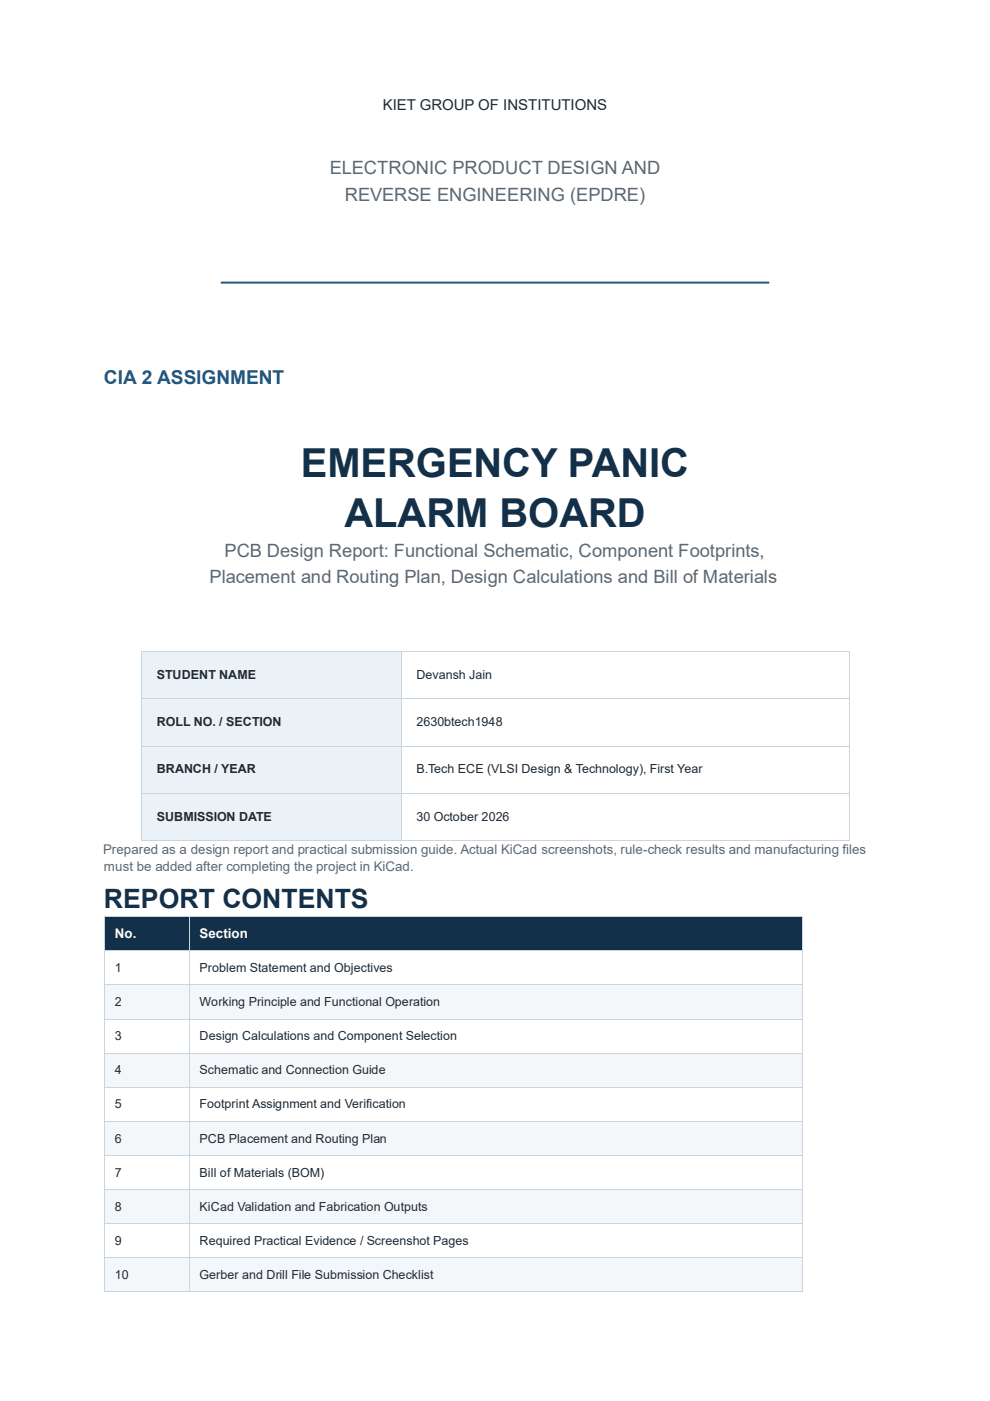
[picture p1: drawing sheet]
<svg xmlns="http://www.w3.org/2000/svg" width="210mm" height="297mm" viewBox="0 0 210 297" stroke-linecap="round" stroke-linejoin="round" font-family="sans-serif">
<defs><g id="words">
<g font-size="8.5" fill="#12304a">
<text x="63.8" y="101.1">EMERGENCY PANIC</text>
<text x="73.1" y="111.7">ALARM BOARD</text>
</g>
<text font-size="5.6" fill="#12304a" x="22.1" y="192.6">REPORT CONTENTS</text>
<text font-size="4.1" fill="#1f5a85" x="22.1" y="81.5">CIA 2 ASSIGNMENT</text>
<g font-size="3.9" fill="#5b6873">
<text x="70" y="36.9">ELECTRONIC PRODUCT DESIGN AND</text>
<text x="73.1" y="42.6">REVERSE ENGINEERING (EPDRE)</text>
<text x="47.6" y="118">PCB Design Report: Functional Schematic, Component Footprints,</text>
<text x="44.5" y="123.7">Placement and Routing Plan, Design Calculations and Bill of Materials</text>
</g>
<text font-size="3.2" fill="#202a33" x="81.2" y="23.3">KIET GROUP OF INSTITUTIONS</text>
<g font-size="2.8" fill="#5b6873">
<text x="21.9" y="181">Prepared as a design report and practical submission guide. Actual KiCad screenshots, rule-check results and manufacturing files</text>
<text x="22.1" y="184.6">must be added after completing the project in KiCad.</text>
</g>
<g font-size="2.8" fill="#fff">
<text x="24.4" y="198.9">No.</text>
<text x="42.4" y="198.9">Section</text>
</g>
<g font-size="2.6" fill="#202a33">
<text x="33.3" y="143.9">STUDENT NAME</text>
<text x="88.3" y="143.9">Devansh Jain</text>
<text x="33.3" y="153.9">ROLL NO. / SECTION</text>
<text x="88.3" y="153.9">2630btech1948</text>
<text x="33.3" y="164">BRANCH / YEAR</text>
<text x="88.3" y="164">B.Tech ECE (VLSI Design &amp; Technology), First Year</text>
<text x="33.3" y="174.1">SUBMISSION DATE</text>
<text x="88.3" y="174.1">30 October 2026</text>
<text x="24.4" y="206.1">1</text>
<text x="42.4" y="206.1">Problem Statement and Objectives</text>
<text x="24.4" y="213.3">2</text>
<text x="42.4" y="213.3">Working Principle and Functional Operation</text>
<text x="24.4" y="220.5">3</text>
<text x="42.4" y="220.5">Design Calculations and Component Selection</text>
<text x="24.4" y="227.8">4</text>
<text x="42.4" y="227.8">Schematic and Connection Guide</text>
<text x="24.4" y="235">5</text>
<text x="42.4" y="235">Footprint Assignment and Verification</text>
<text x="24.4" y="242.3">6</text>
<text x="42.4" y="242.3">PCB Placement and Routing Plan</text>
<text x="24.4" y="249.5">7</text>
<text x="42.4" y="249.5">Bill of Materials (BOM)</text>
<text x="24.4" y="256.7">8</text>
<text x="42.4" y="256.7">KiCad Validation and Fabrication Outputs</text>
<text x="24.4" y="264">9</text>
<text x="42.4" y="264">Required Practical Evidence / Screenshot Pages</text>
<text x="24.4" y="271.2">10</text>
<text x="42.4" y="271.2">Gerber and Drill File Submission Checklist</text>
</g>
</g></defs>
<g fill="#eaf2f8">
<path d="M30.2 138.2h54.9v9.8h-54.9z" fill-rule="evenodd"/>
<path d="M33.3 141.4h49.8v3.4h-49.8z" fill-rule="evenodd"/>
</g>
<g fill="#c9d4de">
<path d="M30 138h.2v.2h-.2z" fill-rule="evenodd"/>
<path d="M30 138h.2v.2h-.2z" fill-rule="evenodd"/>
</g>
<path d="M30.2 138.1h54.9" fill="none" stroke="#c9d4de" stroke-width=".21"/>
<path d="M85.1 138h.1v.2h-.1z" fill-rule="evenodd" fill="#c9d4de"/>
<path d="M85.2 138.1h94.9" fill="none" stroke="#c9d4de" stroke-width=".21"/>
<g fill="#c9d4de">
<path d="M180.1 138h.2v.2h-.2z" fill-rule="evenodd"/>
<path d="M180.1 138h.2v.2h-.2z" fill-rule="evenodd"/>
</g>
<path d="M30.1 138.2v9.8M85.1 138.2v9.8M180.2 138.2v9.8" fill="none" stroke="#c9d4de" stroke-width=".21"/>
<g fill="#eaf2f8">
<path d="M30.2 148.2h54.9v9.9h-54.9z" fill-rule="evenodd"/>
<path d="M33.3 151.5h49.8v3.3h-49.8z" fill-rule="evenodd"/>
</g>
<path d="M30 148h.2v.2h-.2z" fill-rule="evenodd" fill="#c9d4de"/>
<path d="M30.2 148.1h54.9" fill="none" stroke="#c9d4de" stroke-width=".21"/>
<path d="M85.1 148h.1v.2h-.1z" fill-rule="evenodd" fill="#c9d4de"/>
<path d="M85.2 148.1h94.9" fill="none" stroke="#c9d4de" stroke-width=".21"/>
<path d="M180.1 148h.2v.2h-.2z" fill-rule="evenodd" fill="#c9d4de"/>
<path d="M30.1 148.2v9.9M85.1 148.2v9.9M180.2 148.2v9.9" fill="none" stroke="#c9d4de" stroke-width=".21"/>
<g fill="#eaf2f8">
<path d="M30.2 158.3h54.9v9.9h-54.9z" fill-rule="evenodd"/>
<path d="M33.3 161.5h49.8v3.4h-49.8z" fill-rule="evenodd"/>
</g>
<path d="M30 158.1h.2v.2h-.2z" fill-rule="evenodd" fill="#c9d4de"/>
<path d="M30.2 158.2h54.9" fill="none" stroke="#c9d4de" stroke-width=".21"/>
<path d="M85.1 158.1h.1v.2h-.1z" fill-rule="evenodd" fill="#c9d4de"/>
<path d="M85.2 158.2h94.9" fill="none" stroke="#c9d4de" stroke-width=".21"/>
<path d="M180.1 158.1h.2v.2h-.2z" fill-rule="evenodd" fill="#c9d4de"/>
<path d="M30.1 158.3v9.9M85.1 158.3v9.9M180.2 158.3v9.9" fill="none" stroke="#c9d4de" stroke-width=".21"/>
<g fill="#eaf2f8">
<path d="M30.2 168.3h54.9v9.9h-54.9z" fill-rule="evenodd"/>
<path d="M33.3 171.6h49.8v3.3h-49.8z" fill-rule="evenodd"/>
</g>
<path d="M30 168.2h.2v.1h-.2z" fill-rule="evenodd" fill="#c9d4de"/>
<path d="M30.2 168.2h54.9" fill="none" stroke="#c9d4de" stroke-width=".21"/>
<path d="M85.1 168.2h.1v.1h-.1z" fill-rule="evenodd" fill="#c9d4de"/>
<path d="M85.2 168.2h94.9" fill="none" stroke="#c9d4de" stroke-width=".21"/>
<path d="M180.1 168.2h.2v.1h-.2z" fill-rule="evenodd" fill="#c9d4de"/>
<path d="M30.1 168.3v9.9" fill="none" stroke="#c9d4de" stroke-width=".21"/>
<g fill="#c9d4de">
<path d="M30 178.2h.2v.2h-.2z" fill-rule="evenodd"/>
<path d="M30 178.2h.2v.2h-.2z" fill-rule="evenodd"/>
</g>
<path d="M30.2 178.3h54.9M85.1 168.3v9.9" fill="none" stroke="#c9d4de" stroke-width=".21"/>
<path d="M85.1 178.2h.1v.2h-.1z" fill-rule="evenodd" fill="#c9d4de"/>
<path d="M85.2 178.3h94.9M180.2 168.3v9.9" fill="none" stroke="#c9d4de" stroke-width=".21"/>
<g fill="#c9d4de">
<path d="M180.1 178.2h.2v.2h-.2z" fill-rule="evenodd"/>
<path d="M180.1 178.2h.2v.2h-.2z" fill-rule="evenodd"/>
</g>
<g fill="#12304a">
<path d="M22.3 194.4h17.8v7.1h-17.8z" fill-rule="evenodd"/>
<path d="M24.4 196.2h13.8v3.5h-13.8z" fill-rule="evenodd"/>
<path d="M40.3 194.4h129.9v7.1h-129.9z" fill-rule="evenodd"/>
<path d="M42.4 196.2h125.9v3.5h-125.9z" fill-rule="evenodd"/>
</g>
<g fill="#c9d4de">
<path d="M22.1 194.3h.2v.1h-.2z" fill-rule="evenodd"/>
<path d="M22.1 194.3h.2v.1h-.2z" fill-rule="evenodd"/>
</g>
<path d="M22.3 194.3h17.8" fill="none" stroke="#c9d4de" stroke-width=".21"/>
<path d="M40.1 194.3h.2v.1h-.2z" fill-rule="evenodd" fill="#c9d4de"/>
<path d="M40.3 194.3h129.9" fill="none" stroke="#c9d4de" stroke-width=".21"/>
<g fill="#c9d4de">
<path d="M170.2 194.3h.2v.1h-.2z" fill-rule="evenodd"/>
<path d="M170.2 194.3h.2v.1h-.2z" fill-rule="evenodd"/>
</g>
<path d="M22.2 194.4v7.1M40.2 194.4v7.1M170.3 194.4v7.1" fill="none" stroke="#c9d4de" stroke-width=".21"/>
<path d="M22.1 201.5h.2v.2h-.2z" fill-rule="evenodd" fill="#c9d4de"/>
<path d="M22.3 201.6h17.8" fill="none" stroke="#c9d4de" stroke-width=".21"/>
<path d="M40.1 201.5h.2v.2h-.2z" fill-rule="evenodd" fill="#c9d4de"/>
<path d="M40.3 201.6h129.9" fill="none" stroke="#c9d4de" stroke-width=".21"/>
<path d="M170.2 201.5h.2v.2h-.2z" fill-rule="evenodd" fill="#c9d4de"/>
<path d="M22.2 201.7v7M40.2 201.7v7M170.3 201.7v7" fill="none" stroke="#c9d4de" stroke-width=".21"/>
<g fill="#f4f7fa">
<path d="M22.3 208.9h17.8v7.1h-17.8z" fill-rule="evenodd"/>
<path d="M24.4 210.8h13.8v3.3h-13.8z" fill-rule="evenodd"/>
<path d="M40.3 208.9h129.9v7.1h-129.9z" fill-rule="evenodd"/>
<path d="M42.4 210.8h125.9v3.3h-125.9z" fill-rule="evenodd"/>
</g>
<path d="M22.1 208.7h.2v.2h-.2z" fill-rule="evenodd" fill="#c9d4de"/>
<path d="M22.3 208.8h17.8" fill="none" stroke="#c9d4de" stroke-width=".21"/>
<path d="M40.1 208.7h.2v.2h-.2z" fill-rule="evenodd" fill="#c9d4de"/>
<path d="M40.3 208.8h129.9" fill="none" stroke="#c9d4de" stroke-width=".21"/>
<path d="M170.2 208.7h.2v.2h-.2z" fill-rule="evenodd" fill="#c9d4de"/>
<path d="M22.2 208.9v7.1M40.2 208.9v7.1M170.3 208.9v7.1" fill="none" stroke="#c9d4de" stroke-width=".21"/>
<path d="M22.1 216h.2v.1h-.2z" fill-rule="evenodd" fill="#c9d4de"/>
<path d="M22.3 216h17.8" fill="none" stroke="#c9d4de" stroke-width=".21"/>
<path d="M40.1 216h.2v.1h-.2z" fill-rule="evenodd" fill="#c9d4de"/>
<path d="M40.3 216h129.9" fill="none" stroke="#c9d4de" stroke-width=".21"/>
<path d="M170.2 216h.2v.1h-.2z" fill-rule="evenodd" fill="#c9d4de"/>
<path d="M22.2 216.1v7.1M40.2 216.1v7.1M170.3 216.1v7.1" fill="none" stroke="#c9d4de" stroke-width=".21"/>
<g fill="#f4f7fa">
<path d="M22.3 223.4h17.8v7h-17.8z" fill-rule="evenodd"/>
<path d="M24.4 225.3h13.8v3.3h-13.8z" fill-rule="evenodd"/>
<path d="M40.3 223.4h129.9v7h-129.9z" fill-rule="evenodd"/>
<path d="M42.4 225.3h125.9v3.3h-125.9z" fill-rule="evenodd"/>
</g>
<path d="M22.1 223.2h.2v.2h-.2z" fill-rule="evenodd" fill="#c9d4de"/>
<path d="M22.3 223.3h17.8" fill="none" stroke="#c9d4de" stroke-width=".21"/>
<path d="M40.1 223.2h.2v.2h-.2z" fill-rule="evenodd" fill="#c9d4de"/>
<path d="M40.3 223.3h129.9" fill="none" stroke="#c9d4de" stroke-width=".21"/>
<path d="M170.2 223.2h.2v.2h-.2z" fill-rule="evenodd" fill="#c9d4de"/>
<path d="M22.2 223.4v7M40.2 223.4v7M170.3 223.4v7" fill="none" stroke="#c9d4de" stroke-width=".21"/>
<path d="M22.1 230.4h.2v.2h-.2z" fill-rule="evenodd" fill="#c9d4de"/>
<path d="M22.3 230.5h17.8" fill="none" stroke="#c9d4de" stroke-width=".21"/>
<path d="M40.1 230.4h.2v.2h-.2z" fill-rule="evenodd" fill="#c9d4de"/>
<path d="M40.3 230.5h129.9" fill="none" stroke="#c9d4de" stroke-width=".21"/>
<path d="M170.2 230.4h.2v.2h-.2z" fill-rule="evenodd" fill="#c9d4de"/>
<path d="M22.2 230.6v7.1M40.2 230.6v7.1M170.3 230.6v7.1" fill="none" stroke="#c9d4de" stroke-width=".21"/>
<g fill="#f4f7fa">
<path d="M22.3 237.8h17.8v7.1h-17.8z" fill-rule="evenodd"/>
<path d="M24.4 239.8h13.8v3.2h-13.8z" fill-rule="evenodd"/>
<path d="M40.3 237.8h129.9v7.1h-129.9z" fill-rule="evenodd"/>
<path d="M42.4 239.8h125.9v3.2h-125.9z" fill-rule="evenodd"/>
</g>
<path d="M22.1 237.7h.2v.1h-.2z" fill-rule="evenodd" fill="#c9d4de"/>
<path d="M22.3 237.8h17.8" fill="none" stroke="#c9d4de" stroke-width=".21"/>
<path d="M40.1 237.7h.2v.1h-.2z" fill-rule="evenodd" fill="#c9d4de"/>
<path d="M40.3 237.8h129.9" fill="none" stroke="#c9d4de" stroke-width=".21"/>
<path d="M170.2 237.7h.2v.1h-.2z" fill-rule="evenodd" fill="#c9d4de"/>
<path d="M22.2 237.8v7.1M40.2 237.8v7.1M170.3 237.8v7.1" fill="none" stroke="#c9d4de" stroke-width=".21"/>
<path d="M22.1 244.9h.2v.2h-.2z" fill-rule="evenodd" fill="#c9d4de"/>
<path d="M22.3 245h17.8" fill="none" stroke="#c9d4de" stroke-width=".21"/>
<path d="M40.1 244.9h.2v.2h-.2z" fill-rule="evenodd" fill="#c9d4de"/>
<path d="M40.3 245h129.9" fill="none" stroke="#c9d4de" stroke-width=".21"/>
<path d="M170.2 244.9h.2v.2h-.2z" fill-rule="evenodd" fill="#c9d4de"/>
<path d="M22.2 245.1v7M40.2 245.1v7M170.3 245.1v7" fill="none" stroke="#c9d4de" stroke-width=".21"/>
<g fill="#f4f7fa">
<path d="M22.3 252.3h17.8v7.1h-17.8z" fill-rule="evenodd"/>
<path d="M24.4 254.2h13.8v3.3h-13.8z" fill-rule="evenodd"/>
<path d="M40.3 252.3h129.9v7.1h-129.9z" fill-rule="evenodd"/>
<path d="M42.4 254.2h125.9v3.3h-125.9z" fill-rule="evenodd"/>
</g>
<path d="M22.1 252.1h.2v.2h-.2z" fill-rule="evenodd" fill="#c9d4de"/>
<path d="M22.3 252.2h17.8" fill="none" stroke="#c9d4de" stroke-width=".21"/>
<path d="M40.1 252.1h.2v.2h-.2z" fill-rule="evenodd" fill="#c9d4de"/>
<path d="M40.3 252.2h129.9" fill="none" stroke="#c9d4de" stroke-width=".21"/>
<path d="M170.2 252.1h.2v.2h-.2z" fill-rule="evenodd" fill="#c9d4de"/>
<path d="M22.2 252.3v7.1M40.2 252.3v7.1M170.3 252.3v7.1" fill="none" stroke="#c9d4de" stroke-width=".21"/>
<path d="M22.1 259.4h.2v.1h-.2z" fill-rule="evenodd" fill="#c9d4de"/>
<path d="M22.3 259.5h17.8" fill="none" stroke="#c9d4de" stroke-width=".21"/>
<path d="M40.1 259.4h.2v.1h-.2z" fill-rule="evenodd" fill="#c9d4de"/>
<path d="M40.3 259.5h129.9" fill="none" stroke="#c9d4de" stroke-width=".21"/>
<path d="M170.2 259.4h.2v.1h-.2z" fill-rule="evenodd" fill="#c9d4de"/>
<path d="M22.2 259.5v7.1M40.2 259.5v7.1M170.3 259.5v7.1" fill="none" stroke="#c9d4de" stroke-width=".21"/>
<g fill="#f4f7fa">
<path d="M22.3 266.8h17.8v7h-17.8z" fill-rule="evenodd"/>
<path d="M24.4 268.7h13.8v3.3h-13.8z" fill-rule="evenodd"/>
<path d="M40.3 266.8h129.9v7h-129.9z" fill-rule="evenodd"/>
<path d="M42.4 268.7h125.9v3.3h-125.9z" fill-rule="evenodd"/>
</g>
<path d="M22.1 266.6h.2v.2h-.2z" fill-rule="evenodd" fill="#c9d4de"/>
<path d="M22.3 266.7h17.8" fill="none" stroke="#c9d4de" stroke-width=".21"/>
<path d="M40.1 266.6h.2v.2h-.2z" fill-rule="evenodd" fill="#c9d4de"/>
<path d="M40.3 266.7h129.9" fill="none" stroke="#c9d4de" stroke-width=".21"/>
<path d="M170.2 266.6h.2v.2h-.2z" fill-rule="evenodd" fill="#c9d4de"/>
<path d="M22.2 266.8v7" fill="none" stroke="#c9d4de" stroke-width=".21"/>
<g fill="#c9d4de">
<path d="M22.1 273.8h.2v.2h-.2z" fill-rule="evenodd"/>
<path d="M22.1 273.8h.2v.2h-.2z" fill-rule="evenodd"/>
</g>
<path d="M22.3 273.9h17.8M40.2 266.8v7" fill="none" stroke="#c9d4de" stroke-width=".21"/>
<path d="M40.1 273.8h.2v.2h-.2z" fill-rule="evenodd" fill="#c9d4de"/>
<path d="M40.3 273.9h129.9M170.3 266.8v7" fill="none" stroke="#c9d4de" stroke-width=".21"/>
<g fill="#c9d4de">
<path d="M170.2 273.8h.2v.2h-.2z" fill-rule="evenodd"/>
<path d="M170.2 273.8h.2v.2h-.2z" fill-rule="evenodd"/>
</g>
<path d="M47 59.9h116" fill="none" stroke="#1f5a85" stroke-width=".42"/>
<use href="#words"/>
</svg>
